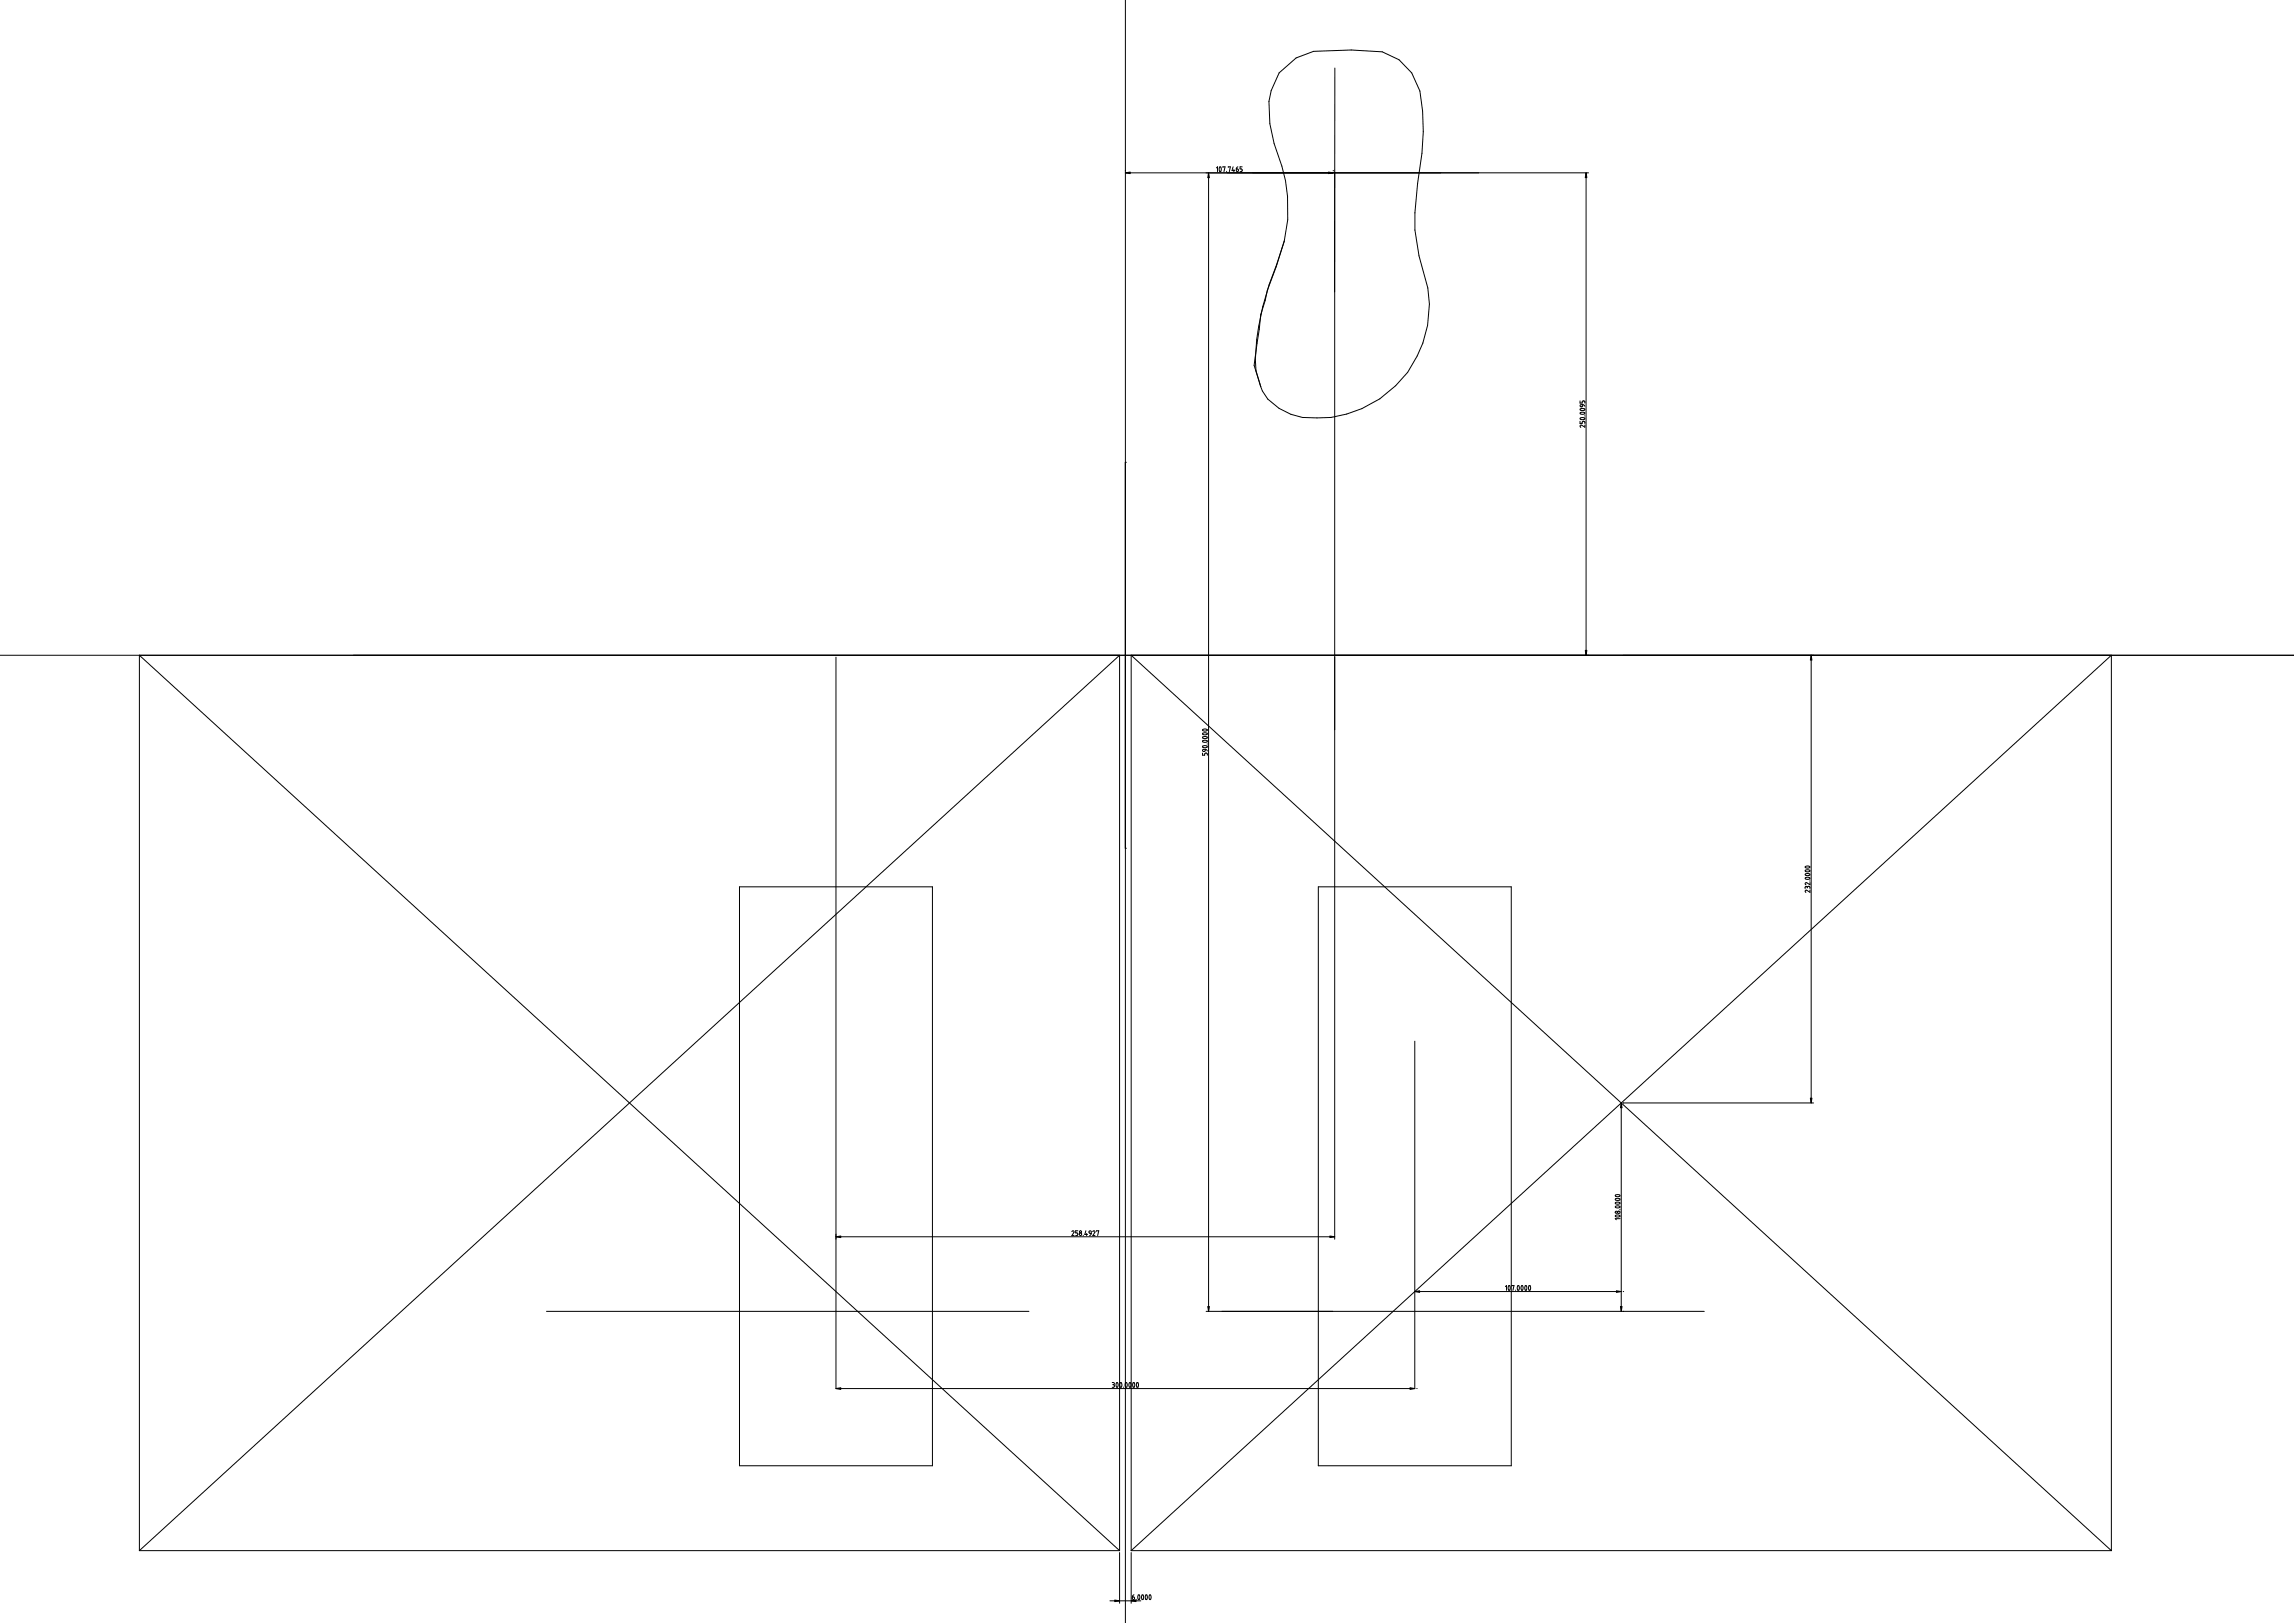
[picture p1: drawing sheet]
<svg xmlns="http://www.w3.org/2000/svg" width="1189mm" height="841mm" viewBox="0 0 1189 841" stroke-linecap="round" stroke-linejoin="round" font-family="sans-serif">
<g fill="none" stroke="#000" stroke-width=".52">
<path d="M583 0v841M692 35v607M626 90v590M630 87l1-1v3M632 87h1l-1 2v-1zM634 87l1-1-1 3M636 89h.1M637 87l1-1-1 3M639 86l-1 2h2M639 88v1M641 88h1v1h-1zM642 86l-1 2"/>
<path d="M644 86h-1v2h1v1h-1M691 88v1M822 90v250M823 90h-240M666 125a80 80 0 0 0-6-51l-2-10v-11l1-6 4-9 9-8 9-3 19-1 16 1a30 30 0 0 1 21 31l1 10-1 11-2 16a100 100 0 0 0 5 54 58 58 0 0 1-65 67 28 28 0 0 1-22-16M666 125l-9 25-4 13-3 26 3 11M666 125l-4 12a127 127 0 0 0-11 55l2 8M819 218v1h1v-1l1 1M819 208v1h1v-1h1v1M819 217l1-1 1 1h-1zM819 214h1h1l-1 1zM819 212h1h1l-1 1z"/>
<path d="M819 210h1l-1 1zM820 210l1 1M821 216h.1M583 240h.1M821 220v1l-2-1v1M0 340h1189M939 340v232M433 341v379h300v-180M623 378h2h1l-2 1zM623 380h2h1l-2 1zM623 390v1h1l1-1h1v1M623 384h2h1l-2 1z"/>
<path d="M623 389l2-1v1h-1zM623 387l2-1 1 1h-2zM623 382h2h1l-2 1zM625 388l1 1M626 386h.1M583 440h.1M383 460h100v300h-100zM683 460h100v300h-100zM936 455h1h1l-2 1zM936 451h1h1l-1 1zM936 449h1h1l-1 1zM936 453h1h1l-2 1z"/>
<path d="M937 460l-1-1v1M937 460l1-1v1M937 460h.1M938 457h.1M938 457v1l-2-1v1M938 461v1l-2-1v1M840 572v108M841 572h99M837 619h2l1 1h-2h-1zM556 638h1l-1 2h1M559 638h-2v1h2l-1 1h-1M563 638l-1 2h2"/>
<path d="M563 639v1M565 638l1 1h-1zM566 639l-1 1M566 638h1l-1 2h1M568 638h1v2M837 630h2h1l-2 1zM837 625h2h1l-2 1zM837 623h2h1l-2 1zM837 621h2l1 1h-2zM839 627h1M840 632h-3h1M433 641h259"/>
<path d="M561 640h.1M283 680h250M625 680h258M733 669h107M780 667l1-1v3M782 666l1 1-1 2v-1zM784 666h1l-1 3M785 669h.1M787 666v1v2l-1-1zM789 666v1v2l-1-1zM790 666l1 1v2l-1-1zM792 666l1 1v2l-1-1z"/>
<path d="M841 669h.1M576 716l1 1v1M577 718h.1M577 718v1h-1M579 717v2l-1-1zM581 717v2l-1-1zM582 719h.1M583 717h1v2l-1-1zM585 717h1v2l-1-1zM587 717h1v2l-1-1zM589 717l1-1v1v2l-1-1zM734 720h.1"/>
<path d="M72 804h508M72 804v-464l508 464M72 804l508-464v464M580 805v26M586 804l508-464v464M586 804h508M586 804v-464l508 464M586 805v26M575 830h16M587 828h1v1h-1zM588 826l-1 2M589 829h.1"/>
<path d="M590 827h1l-1 2v-1zM592 827h1l-1 2v-1zM594 827h1l-1 2v-1zM596 827h1l-1 2-1-1z"/>
<circle cx="560" cy="640" r=".6"/>
<circle cx="560" cy="638" r=".6"/>
<circle cx="838" cy="628" r=".6"/>
<circle cx="839" cy="628" r=".6"/>
</g>
<g fill="#000" stroke="#000" stroke-width=".52">
<path d="M583 90l3-1v1zM626 90l1 2h-1zM688 89l3 1h-3zM822 90v2zM822 337v3zM939 340v2h-1zM840 572l1 2h-1zM938 569h1v3zM433 641l3-1v1zM689 640l3 1h-3zM626 677h1l-1 3zM733 669h3v1z"/>
<path d="M840 677h1l-1 3zM838 669h2l-2 1zM433 720l3-1v1zM731 719l2 1h-2zM578 829l2 1h-2zM586 830l3-1v1z"/>
</g>
</svg>
